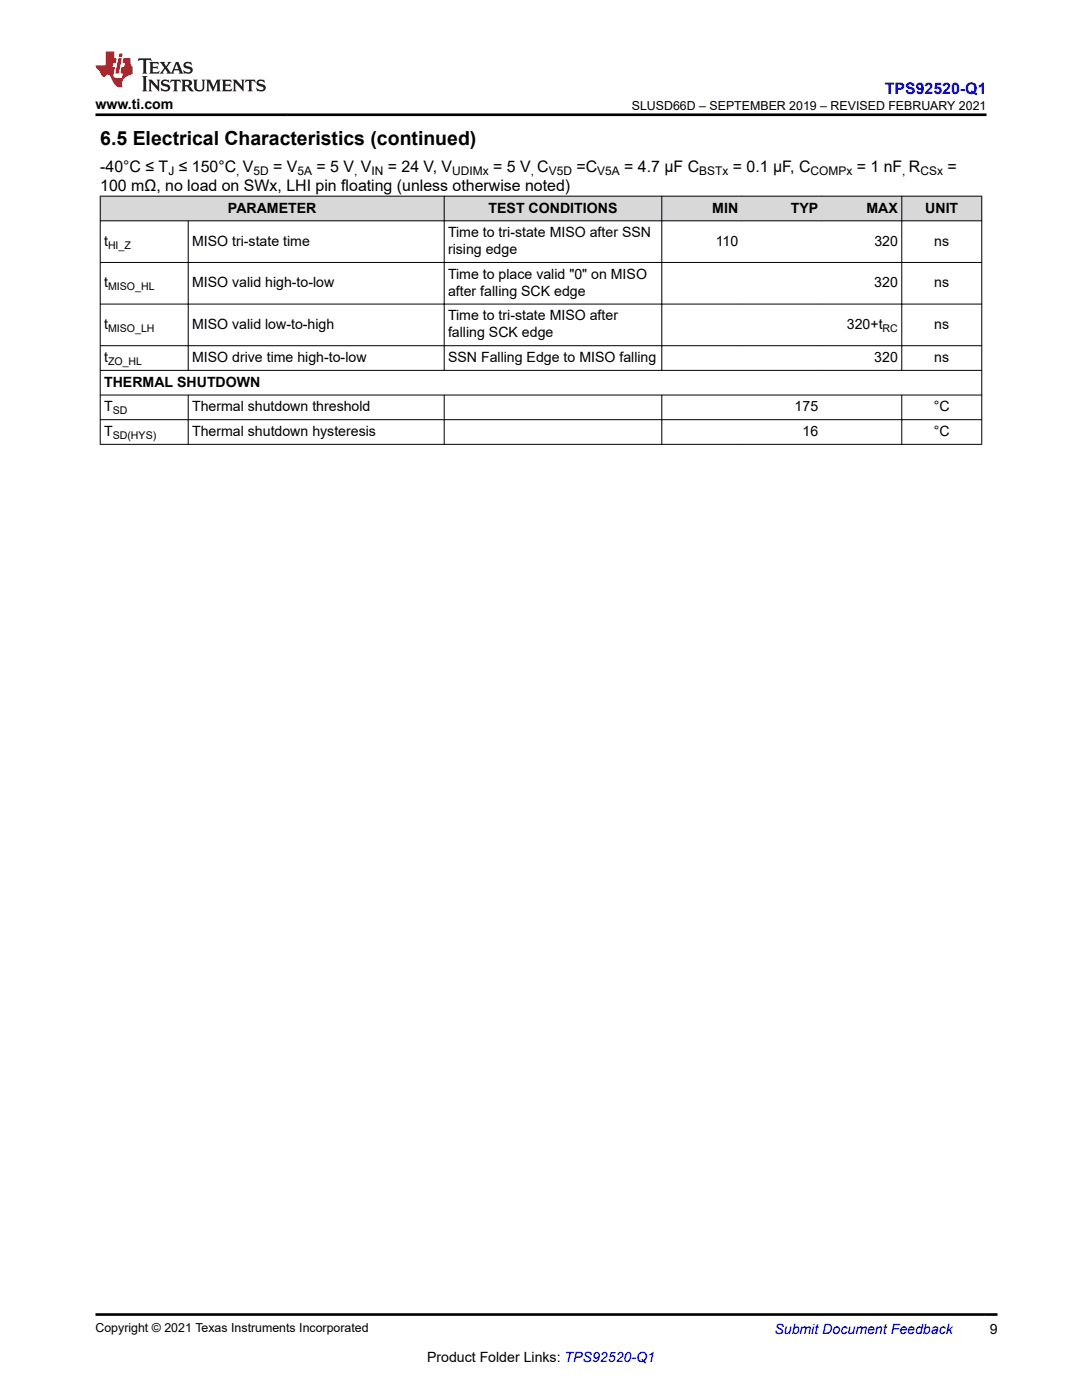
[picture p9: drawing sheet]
<svg xmlns="http://www.w3.org/2000/svg" width="216mm" height="279mm" viewBox="0 0 216 279" stroke-linecap="round" stroke-linejoin="round" font-family="sans-serif">
<defs><g id="words">
<text font-size="3.9" x="20" y="28.8">6.5 Electrical Characteristics (continued)</text>
<text font-size="3.2" fill="#00f" x="176.6" y="18.7">TPS92520-Q1</text>
<g font-size="3.2">
<text x="20" y="34.3">-40°C ≤ T ≤ 150°C V</text>
<text x="54.5" y="34.3">= V</text>
<text x="63.2" y="34.3">= 5 V V</text>
<text x="77.4" y="34.3">= 24 V, V</text>
<text x="98.4" y="34.3">= 5 V C</text>
<text x="115" y="34.3">=C</text>
<text x="124.6" y="34.3">= 4.7 µF C</text>
<text x="146.2" y="34.3">= 0.1 µF, C</text>
<text x="171" y="34.3">= 1 nF R</text>
<text x="189" y="34.3">=</text>
<text x="20" y="38.1">100 mΩ, no load on SWx, LHI pin floating (unless otherwise noted)</text>
</g>
<g font-size="2.8">
<text x="19.1" y="21.8">www.ti.com</text>
<text x="45.5" y="42.4">PARAMETER</text>
<text x="89.4" y="47.3">Time to tri-state MISO after SSN</text>
<text x="97.5" y="42.4">TEST CONDITIONS</text>
<text x="142.1" y="42.4">MIN</text>
<text x="157.8" y="42.4">TYP</text>
<text x="172.9" y="42.4">MAX</text>
<text x="184.6" y="42.4">UNIT</text>
<text x="20.8" y="49">t</text>
<text x="38.3" y="49">MISO tri-state time</text>
<text x="89.4" y="50.7">rising edge</text>
<text x="142.8" y="49">110</text>
<text x="174.5" y="49">320</text>
<text x="186.4" y="49">ns</text>
<text x="20.8" y="57.3">t</text>
<text x="38.3" y="57.3">MISO valid high-to-low</text>
<text x="89.4" y="55.7">Time to place valid &quot;0&quot; on MISO</text>
<text x="89.4" y="59">after falling SCK edge</text>
<text x="174.5" y="57.3">320</text>
<text x="186.4" y="57.3">ns</text>
<text x="20.8" y="65.7">t</text>
<text x="38.3" y="65.7">MISO valid low-to-high</text>
<text x="89.4" y="64">Time to tri-state MISO after</text>
<text x="169" y="65.7">320+t</text>
<text x="186.4" y="65.7">ns</text>
<text x="89.4" y="67.3">falling SCK edge</text>
<text x="20.8" y="72.3">t</text>
<text x="20.8" y="77.2">THERMAL SHUTDOWN</text>
<text x="38.3" y="72.3">MISO drive time high-to-low</text>
<text x="89.4" y="72.3">SSN Falling Edge to MISO falling</text>
<text x="174.5" y="72.3">320</text>
<text x="186.4" y="72.3">ns</text>
<text x="20.8" y="82.1">T</text>
<text x="38.3" y="82.1">Thermal shutdown threshold</text>
<text x="158.6" y="82.1">175</text>
<text x="186.3" y="82.1">°C</text>
<text x="20.8" y="87">T</text>
<text x="38.3" y="87">Thermal shutdown hysteresis</text>
<text x="160.1" y="87">16</text>
<text x="186.3" y="87">°C</text>
<text x="197.5" y="266.1">9</text>
<text x="85.2" y="271.7">Product Folder Links: TPS92520-Q1</text>
</g>
<text font-size="2.8" fill="#00f" x="154.5" y="266.2">Submit Document Feedback</text>
<g font-size="2.5">
<text x="126.1" y="21.9">SLUSD66D – SEPTEMBER 2019 – REVISED FEBRUARY 2021</text>
<text x="19.1" y="265.9">Copyright © 2021 Texas Instruments Incorporated</text>
</g>
<g font-size="2.4">
<text x="33.6" y="34.9">J</text>
<text x="47.2" y="34.9">,</text>
<text x="50.6" y="34.9">5D</text>
<text x="59.4" y="34.9">5A</text>
<text x="70.7" y="34.9">,</text>
<text x="74.1" y="34.9">IN</text>
<text x="90.2" y="34.9">UDIMx</text>
<text x="105.9" y="34.9">,</text>
<text x="109.5" y="34.9">V5D</text>
<text x="119.2" y="34.9">V5A</text>
<text x="139.5" y="34.9">BSTx</text>
<text x="161.7" y="34.9">COMPx</text>
<text x="180" y="34.9">,</text>
<text x="183.7" y="34.9">CSx</text>
</g>
<g font-size="2.1">
<text x="21.6" y="49.6">HI_Z</text>
<text x="21.6" y="57.9">MISO_HL</text>
<text x="21.6" y="66.2">MISO_LH</text>
<text x="176.1" y="66.2">RC</text>
<text x="21.6" y="72.8">ZO_HL</text>
<text x="22.5" y="82.7">SD</text>
<text x="22.5" y="87.6">SD(HYS)</text>
</g>
</g></defs>
<g fill="#d8d8d8">
<path d="M20 39.1h175.9v5h-175.9z" fill-rule="evenodd"/>
<path d="M20.1 39.2h68.5v4.8h-68.5z" fill-rule="evenodd"/>
<path d="M88.7 39.2h43.3v4.8h-43.3z" fill-rule="evenodd"/>
<path d="M132.1 39.2h15.9v4.8h-15.9z" fill-rule="evenodd"/>
<path d="M148 39.2h16v4.8h-16z" fill-rule="evenodd"/>
<path d="M164 39.2h15.9v4.8h-15.9z" fill-rule="evenodd"/>
<path d="M180 39.2h15.8v4.8h-15.8z" fill-rule="evenodd"/>
</g>
<g fill="none" stroke="#000" stroke-width=".2">
<path d="M19.9 39.1h176.1M20 39.1v49.6M88.6 39.1v34.9M132.1 39.1v34.9M179.9 39.1v34.9M195.9 39.1v49.6M19.9 44.1h176.1M19.9 52.4h176.1M37.6 44v30M19.9 60.7h176.1M19.9 69h176.1M19.9 73.9h176.1"/>
<path d="M19.9 78.8h176.1M37.6 78.8v9.9M88.6 78.8v9.9M132.1 78.8v9.9M179.9 78.8v9.9M19.9 83.8h176.1M19.9 88.7h176.1"/>
</g>
<path d="M27.7 11.6l-.2 .6 .5-.2h.6v.1v2.2l-.2 .4h1l-.2-.4v-2.2v-.1h.5l.5 .2-.1-.6zM29.8 12.4l.2 .3v1.6l-.2 .4h1.9l.1-.6a1.08 1.08 0 0 1-1.3 .2v-.7h.6l.4 .2v-.7l-.4 .2h-.6v-.5l.2-.2a1 1 0 0 1 1 .3l-.1-.5zM31.8 12.4l1 1.1-1 1.2h.9l-.2-.2 .4-.8 .5 .8-.2 .2h1.6l-.2-.2 .1-.5h1l.1 .5-.1 .2h.9l-.2-.4-.8-1.9h-.5l-1 2.1-.8-1.1 .9-1h-.8l.2 .2-.5 .6-.3-.6 .1-.2zM35.2 12.8l.4 1h-.8zM36.8 12.5a.65 .65 0 0 0-.2 .7 .65 .65 0 0 0 .6 .5l.7 .1 .1 .3a.79 .79 0 0 1-.7 .4 .79 .79 0 0 1-.7-.5l.1 .7 .2-.1a.93 .93 0 0 0 1.1 0 .93 .93 0 0 0 .4-.9 1.46 1.46 0 0 0-1.2-.6l-.1-.3a1.09 1.09 0 0 1 1.2 .2l-.2-.6-.1 .1-.6-.2zM28.4 15.2l.2 .4v2.2l-.2 .4h1l-.2-.4v-2.2l.2-.4zM29.6 15.9l.2 .4v1.5l-.2 .4h.8l-.3-.4v-1.3l1.7 1.8v-2l.2-.4h-.8l.2 .2 .1 1.1-1.2-1.3zM32.3 16a.65 .65 0 0 0-.2 .8 .65 .65 0 0 0 .7 .4l.6 .2 .1 .2a.79 .79 0 0 1-.7 .4 .79 .79 0 0 1-.7-.5l.1 .7 .2-.1a.93 .93 0 0 0 1.1 .1 .93 .93 0 0 0 .4-1 1.46 1.46 0 0 0-1.2-.5l-.1-.4a1.09 1.09 0 0 1 1.2 .2l-.2-.6-.1 .1-.6-.1zM34.1 15.9l-.1 .6a.63 .63 0 0 1 .7-.3l.1 1.6-.3 .4h1l-.2-.4v-1.6a.66 .66 0 0 1 .8 .3l-.1-.6zM36.2 15.9l.2 .4v1.5l-.2 .4h.9l-.2-.2v-.7h.5l.1 .2a.79 .79 0 0 0 1.2 .6l-1-.9a.61 .61 0 0 0 .6-.6 .61 .61 0 0 0-.5-.7zM36.9 16.2h.2a.47 .47 0 0 1 .5 .1 .47 .47 0 0 1 .1 .5l-.2 .1-.6 .1zM38.5 15.9l.2 .2a2.27 2.27 0 0 0 .4 2 1.04 1.04 0 0 0 1.7-.7v-1.3l.2-.2h-.8l.2 .4v1.1a.6 .6 0 0 1-.6 .6 .6 .6 0 0 1-.6-.6v-1.1l.3-.4zM41.1 15.9l.2 .4v1.5l-.2 .4h.7l-.2-.4v-1.4l.9 1.9 .8-1.9v1.4l-.2 .4h1l-.3-.4v-1.5l.3-.4h-.8l-.7 1.5-.7-1.5zM44.3 15.9l.2 .4v1.5l-.2 .4h1.9l.1-.6a1.09 1.09 0 0 1-1.3 .2v-.7h.6l.4 .2v-.6l-.4 .2h-.6v-.6l.2-.1a1.01 1.01 0 0 1 1 .3l-.1-.6zM46.4 15.9l.3 .4v1.5l-.3 .4h.8l-.2-.4v-1.3l1.6 1.8v-2l.2-.4h-.7l.2 .2v1.1l-1.2-1.3zM49 15.9l-.1 .6a.63 .63 0 0 1 .8-.3v1.6l-.3 .4h1l-.2-.4v-1.6a.66 .66 0 0 1 .8 .3l-.1-.6zM51.4 16a.65 .65 0 0 0-.2 .8 .65 .65 0 0 0 .6 .4l.6 .2 .2 .2a.79 .79 0 0 1-.8 .4 .79 .79 0 0 1-.6-.5l.1 .7 .2-.1a.93 .93 0 0 0 1 .1 .93 .93 0 0 0 .5-1 1.46 1.46 0 0 0-1.3-.5l-.1-.4a1.09 1.09 0 0 1 1.3 .2l-.2-.6-.2 .1-.5-.1z" fill="#231f20"/>
<path d="M21.1 10.3v2.7h-2v.4l.9 1a.95 .95 0 0 0 .9 .9 .59 .59 0 0 1 .6-.4 .59 .59 0 0 1 .5 .3l.4 .8a1.59 1.59 0 0 0 2.1 1.4 1.61 1.61 0 0 1 1-2.3l1-.3-.1-1.5a1.59 1.59 0 0 1-.4-1.7h-1.4l-.2 .9h.5l-.1 .9h-.5l-.2 .9v.3l.4 .1-.2 .9h-.6a.73 .73 0 0 1-1.1-.7l.3-1.5h-.5l.2-.9h.5l.2-.9h-.5v-1.3zM23.6 11.6l-.6 3.1h.7l.6-3.1zM23.8 10.7l-.1 .6h.7l.1-.6z" fill="#ed1c24"/>
<path d="M19.1 22.9h177.8M19 262.3h180" fill="none" stroke="#000" stroke-width=".53"/>
<use href="#words"/>
</svg>
